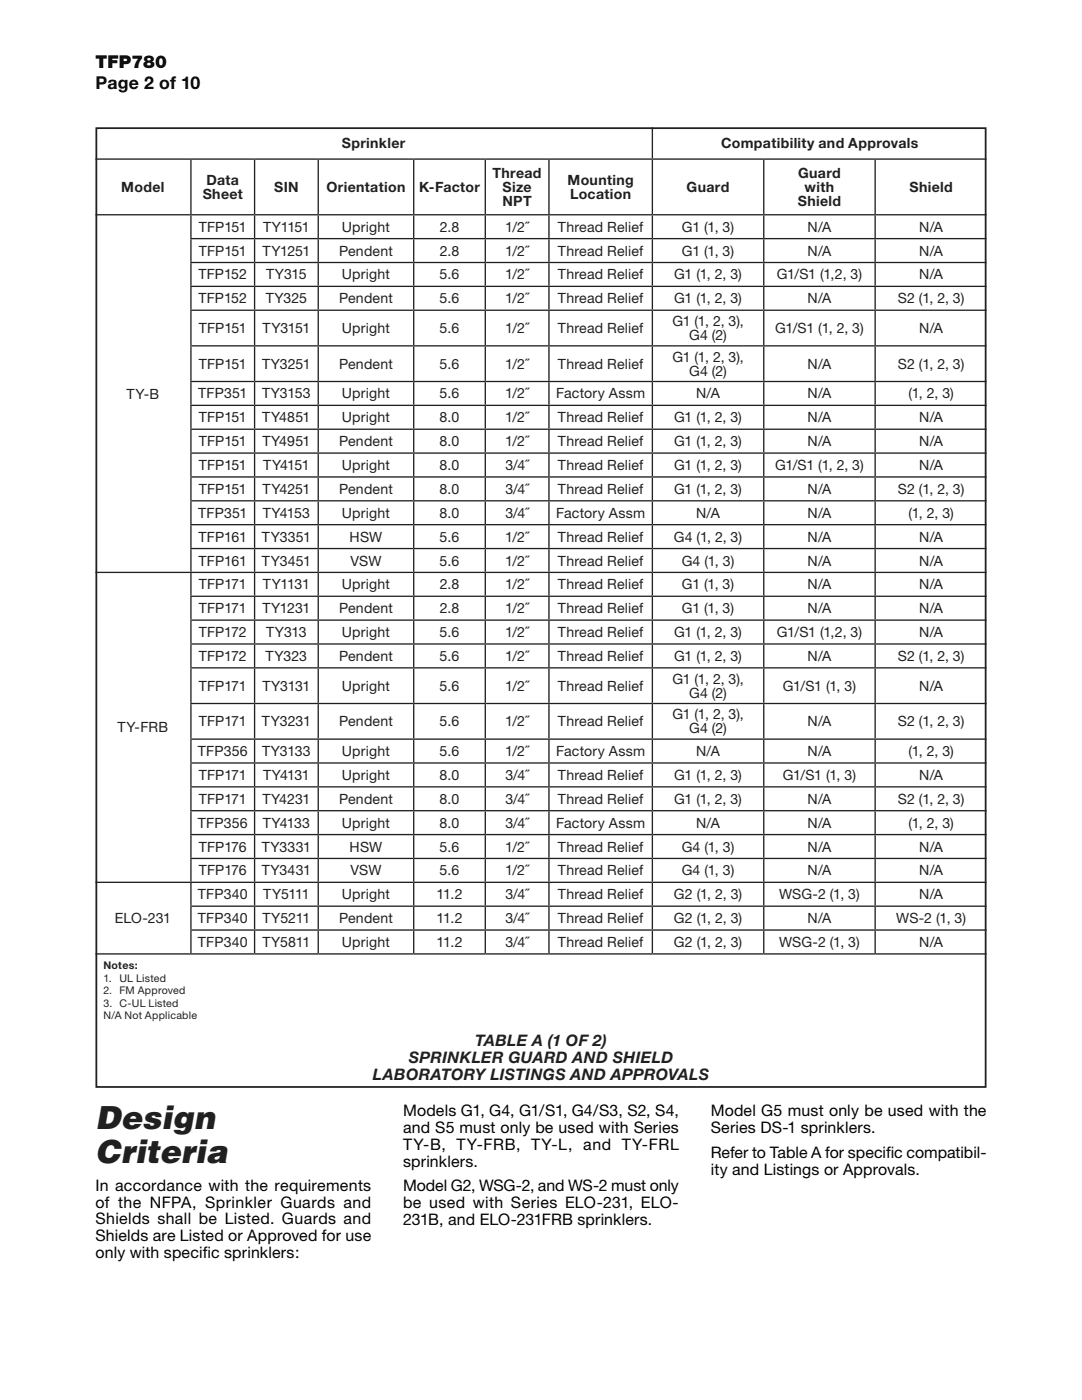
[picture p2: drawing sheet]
<svg xmlns="http://www.w3.org/2000/svg" width="216mm" height="279mm" viewBox="0 0 216 279" stroke-linecap="round" stroke-linejoin="round" font-family="sans-serif">
<defs><g id="words">
<g font-size="6.3" fill="#231f20">
<text x="19" y="225.4">Design</text>
<text x="19" y="232.2">Criteria</text>
</g>
<g font-size="3.5">
<text x="19" y="13.6">TFP780</text>
<text x="19" y="17.7">Page 2 of 10</text>
</g>
<g font-size="3.2" fill="#231f20">
<text x="94.8" y="208.8">TABLE A (1 OF 2)</text>
<text x="74.4" y="215.5">LABORATORY LISTINGS AND APPROVALS</text>
<text x="81.6" y="212.2">SPRINKLER GUARD AND SHIELD</text>
</g>
<g font-size="3.2">
<text x="80.4" y="222.8">Models G1, G4, G1/S1, G4/S3, S2, S4,</text>
<text x="80.4" y="226.1">and S5 must only be used with Series</text>
<text x="141.8" y="222.8">Model G5 must only be used with the</text>
<text x="141.8" y="226.1">Series DS-1 sprinklers.</text>
<text x="80.4" y="229.5">TY-B, TY-FRB, TY-L, and TY-FRL</text>
<text x="80.4" y="232.8">sprinklers.</text>
<text x="141.8" y="231.1">Refer to Table A for specif</text>
<text x="176.8" y="231.1">ic compatibil-</text>
<text x="19" y="237.6">In accordance with the requirements</text>
<text x="80.4" y="237.8">Model G2, WSG-2, and WS-2 must only</text>
<text x="141.8" y="234.4">ity and Listings or Approvals.</text>
<text x="19" y="241">of the NFPA, Sprinkler Guards and</text>
<text x="19" y="244.3">Shields shall be Listed. Guards and</text>
<text x="80.4" y="241.1">be used with Series ELO-231, ELO-</text>
<text x="80.4" y="244.5">231B, and ELO-231FRB sprinklers.</text>
<text x="19" y="247.7">Shields are Listed or Approved for use</text>
<text x="19" y="251.1">only with specif</text>
<text x="40.5" y="251.1">ic sprinklers:</text>
</g>
<g font-size="2.8" fill="#231f20">
<text x="68.2" y="29.5">Sprinkler</text>
<text x="143.9" y="29.5">Compatibility and Approvals</text>
<text x="98.3" y="35.5">Thread</text>
<text x="159.2" y="35.5">Guard</text>
<text x="24.2" y="38.3">Model</text>
<text x="40.4" y="39.7">Sheet</text>
<text x="41.2" y="36.9">Data</text>
<text x="54.7" y="38.3">SIN</text>
<text x="65.2" y="38.3">Orientation</text>
<text x="83.6" y="38.3">K-Factor</text>
<text x="100.3" y="41.1">NPT</text>
<text x="100.3" y="38.3">Size</text>
<text x="113.3" y="36.9">Mounting</text>
<text x="113.8" y="39.7">Location</text>
<text x="137" y="38.3">Guard</text>
<text x="159.2" y="41.1">Shield</text>
<text x="160.6" y="38.3">with</text>
<text x="181.5" y="38.3">Shield</text>
<text x="39.7" y="46.3">TFP151</text>
<text x="52.5" y="46.3">TY1151</text>
<text x="68.2" y="46.3">Upright</text>
<text x="87.7" y="46.3">2.8</text>
<text x="100.8" y="46.3">1/2˝</text>
<text x="111.3" y="46.3">Thread Relief</text>
<text x="136.1" y="46.3">G1 (1, 3)</text>
<text x="161.1" y="46.3">N/A</text>
<text x="183.4" y="46.3">N/A</text>
<text x="39.7" y="51">TFP151</text>
<text x="52.4" y="51">TY1251</text>
<text x="67.6" y="51">Pendent</text>
<text x="87.7" y="51">2.8</text>
<text x="100.8" y="51">1/2˝</text>
<text x="111.3" y="51">Thread Relief</text>
<text x="136.1" y="51">G1 (1, 3)</text>
<text x="161.1" y="51">N/A</text>
<text x="183.4" y="51">N/A</text>
<text x="39.6" y="55.8">TFP152</text>
<text x="53.1" y="55.8">TY315</text>
<text x="68.2" y="55.8">Upright</text>
<text x="87.7" y="55.8">5.6</text>
<text x="100.8" y="55.8">1/2˝</text>
<text x="111.3" y="55.8">Thread Relief</text>
<text x="134.5" y="55.8">G1 (1, 2, 3)</text>
<text x="155" y="55.8">G1/S1 (1,2, 3)</text>
<text x="183.4" y="55.8">N/A</text>
<text x="39.6" y="60.5">TFP152</text>
<text x="53" y="60.5">TY325</text>
<text x="67.6" y="60.5">Pendent</text>
<text x="87.7" y="60.5">5.6</text>
<text x="100.8" y="60.5">1/2˝</text>
<text x="111.3" y="60.5">Thread Relief</text>
<text x="134.2" y="65.1">G1 (1, 2, 3),</text>
<text x="134.5" y="60.5">G1 (1, 2, 3)</text>
<text x="161.1" y="60.5">N/A</text>
<text x="179.2" y="60.5">S2 (1, 2, 3)</text>
<text x="39.7" y="66.5">TFP151</text>
<text x="52.4" y="66.5">TY3151</text>
<text x="68.2" y="66.5">Upright</text>
<text x="87.7" y="66.5">5.6</text>
<text x="100.8" y="66.5">1/2˝</text>
<text x="111.3" y="66.5">Thread Relief</text>
<text x="137.5" y="67.9">G4 (2)</text>
<text x="154.7" y="66.5">G1/S1 (1, 2, 3)</text>
<text x="183.4" y="66.5">N/A</text>
<text x="39.7" y="73.6">TFP151</text>
<text x="52.3" y="73.6">TY3251</text>
<text x="67.6" y="73.6">Pendent</text>
<text x="87.7" y="73.6">5.6</text>
<text x="100.8" y="73.6">1/2˝</text>
<text x="111.3" y="73.6">Thread Relief</text>
<text x="134.2" y="72.2">G1 (1, 2, 3),</text>
<text x="137.5" y="75">G4 (2)</text>
<text x="161.1" y="73.6">N/A</text>
<text x="179.2" y="73.6">S2 (1, 2, 3)</text>
<text x="25.3" y="79.6">TY-B</text>
<text x="39.6" y="79.5">TFP351</text>
<text x="52.3" y="79.5">TY3153</text>
<text x="68.2" y="79.5">Upright</text>
<text x="87.7" y="79.5">5.6</text>
<text x="100.8" y="79.5">1/2˝</text>
<text x="111" y="79.5">Factory Assm</text>
<text x="138.9" y="79.5">N/A</text>
<text x="161.1" y="79.5">N/A</text>
<text x="181.3" y="79.5">(1, 2, 3)</text>
<text x="39.7" y="84.3">TFP151</text>
<text x="39.7" y="89.1">TFP151</text>
<text x="52.3" y="84.3">TY4851</text>
<text x="52.3" y="89.1">TY4951</text>
<text x="67.6" y="89.1">Pendent</text>
<text x="68.2" y="84.3">Upright</text>
<text x="87.7" y="84.3">8.0</text>
<text x="87.7" y="89.1">8.0</text>
<text x="100.8" y="84.3">1/2˝</text>
<text x="100.8" y="89.1">1/2˝</text>
<text x="111.3" y="84.3">Thread Relief</text>
<text x="111.3" y="89.1">Thread Relief</text>
<text x="134.5" y="84.3">G1 (1, 2, 3)</text>
<text x="134.5" y="89.1">G1 (1, 2, 3)</text>
<text x="161.1" y="84.3">N/A</text>
<text x="161.1" y="89.1">N/A</text>
<text x="183.4" y="84.3">N/A</text>
<text x="183.4" y="89.1">N/A</text>
<text x="39.7" y="93.8">TFP151</text>
<text x="52.5" y="93.8">TY4151</text>
<text x="68.2" y="93.8">Upright</text>
<text x="87.7" y="93.8">8.0</text>
<text x="100.8" y="93.8">3/4˝</text>
<text x="111.3" y="93.8">Thread Relief</text>
<text x="134.5" y="93.8">G1 (1, 2, 3)</text>
<text x="154.7" y="93.8">G1/S1 (1, 2, 3)</text>
<text x="183.4" y="93.8">N/A</text>
<text x="39.7" y="98.6">TFP151</text>
<text x="52.4" y="98.6">TY4251</text>
<text x="67.6" y="98.6">Pendent</text>
<text x="87.7" y="98.6">8.0</text>
<text x="100.8" y="98.6">3/4˝</text>
<text x="111.3" y="98.6">Thread Relief</text>
<text x="134.5" y="98.6">G1 (1, 2, 3)</text>
<text x="161.1" y="98.6">N/A</text>
<text x="179.2" y="98.6">S2 (1, 2, 3)</text>
<text x="39.6" y="103.3">TFP351</text>
<text x="52.4" y="103.3">TY4153</text>
<text x="68.2" y="103.3">Upright</text>
<text x="87.7" y="103.3">8.0</text>
<text x="100.8" y="103.3">3/4˝</text>
<text x="111" y="103.3">Factory Assm</text>
<text x="138.9" y="103.3">N/A</text>
<text x="161.1" y="103.3">N/A</text>
<text x="181.3" y="103.3">(1, 2, 3)</text>
<text x="39.6" y="108.1">TFP161</text>
<text x="39.6" y="112.9">TFP161</text>
<text x="52.2" y="112.9">TY3451</text>
<text x="52.3" y="108.1">TY3351</text>
<text x="69.8" y="108.1">HSW</text>
<text x="69.9" y="112.9">VSW</text>
<text x="87.7" y="108.1">5.6</text>
<text x="87.7" y="112.9">5.6</text>
<text x="100.8" y="108.1">1/2˝</text>
<text x="100.8" y="112.9">1/2˝</text>
<text x="111.3" y="108.1">Thread Relief</text>
<text x="111.3" y="112.9">Thread Relief</text>
<text x="134.5" y="108.1">G4 (1, 2, 3)</text>
<text x="136" y="112.9">G4 (1, 3)</text>
<text x="161.1" y="108.1">N/A</text>
<text x="161.1" y="112.9">N/A</text>
<text x="183.4" y="108.1">N/A</text>
<text x="183.4" y="112.9">N/A</text>
<text x="39.7" y="117.6">TFP171</text>
<text x="52.5" y="117.6">TY1131</text>
<text x="68.2" y="117.6">Upright</text>
<text x="87.7" y="117.6">2.8</text>
<text x="100.8" y="117.6">1/2˝</text>
<text x="111.3" y="117.6">Thread Relief</text>
<text x="136.1" y="117.6">G1 (1, 3)</text>
<text x="161.1" y="117.6">N/A</text>
<text x="183.4" y="117.6">N/A</text>
<text x="39.7" y="122.4">TFP171</text>
<text x="52.3" y="122.4">TY1231</text>
<text x="67.6" y="122.4">Pendent</text>
<text x="87.7" y="122.4">2.8</text>
<text x="100.8" y="122.4">1/2˝</text>
<text x="111.3" y="122.4">Thread Relief</text>
<text x="136.1" y="122.4">G1 (1, 3)</text>
<text x="161.1" y="122.4">N/A</text>
<text x="183.4" y="122.4">N/A</text>
<text x="39.7" y="127.2">TFP172</text>
<text x="39.7" y="131.9">TFP172</text>
<text x="53" y="131.9">TY323</text>
<text x="53.1" y="127.2">TY313</text>
<text x="67.6" y="131.9">Pendent</text>
<text x="68.2" y="127.2">Upright</text>
<text x="87.7" y="127.2">5.6</text>
<text x="87.7" y="131.9">5.6</text>
<text x="100.8" y="127.2">1/2˝</text>
<text x="100.8" y="131.9">1/2˝</text>
<text x="111.3" y="127.2">Thread Relief</text>
<text x="111.3" y="131.9">Thread Relief</text>
<text x="134.5" y="127.2">G1 (1, 2, 3)</text>
<text x="134.5" y="131.9">G1 (1, 2, 3)</text>
<text x="155" y="127.2">G1/S1 (1,2, 3)</text>
<text x="161.1" y="131.9">N/A</text>
<text x="179.2" y="131.9">S2 (1, 2, 3)</text>
<text x="183.4" y="127.2">N/A</text>
<text x="39.7" y="137.9">TFP171</text>
<text x="52.4" y="137.9">TY3131</text>
<text x="68.2" y="137.9">Upright</text>
<text x="87.7" y="137.9">5.6</text>
<text x="100.8" y="137.9">1/2˝</text>
<text x="111.3" y="137.9">Thread Relief</text>
<text x="134.2" y="136.4">G1 (1, 2, 3),</text>
<text x="156.2" y="137.9">G1/S1 (1, 3)</text>
<text x="183.4" y="137.9">N/A</text>
<text x="134.2" y="143.6">G1 (1, 2, 3),</text>
<text x="137.5" y="139.3">G4 (2)</text>
<text x="23.4" y="146.2">TY-FRB</text>
<text x="39.7" y="145">TFP171</text>
<text x="52.3" y="145">TY3231</text>
<text x="67.6" y="145">Pendent</text>
<text x="87.7" y="145">5.6</text>
<text x="100.8" y="145">1/2˝</text>
<text x="111.3" y="145">Thread Relief</text>
<text x="137.5" y="146.4">G4 (2)</text>
<text x="161.1" y="145">N/A</text>
<text x="179.2" y="145">S2 (1, 2, 3)</text>
<text x="39.5" y="150.9">TFP356</text>
<text x="39.7" y="155.7">TFP171</text>
<text x="52.3" y="150.9">TY3133</text>
<text x="52.5" y="155.7">TY4131</text>
<text x="68.2" y="150.9">Upright</text>
<text x="68.2" y="155.7">Upright</text>
<text x="87.7" y="155.7">8.0</text>
<text x="87.7" y="150.9">5.6</text>
<text x="100.8" y="150.9">1/2˝</text>
<text x="100.8" y="155.7">3/4˝</text>
<text x="111" y="150.9">Factory Assm</text>
<text x="111.3" y="155.7">Thread Relief</text>
<text x="134.5" y="155.7">G1 (1, 2, 3)</text>
<text x="138.9" y="150.9">N/A</text>
<text x="156.2" y="155.7">G1/S1 (1, 3)</text>
<text x="161.1" y="150.9">N/A</text>
<text x="181.3" y="150.9">(1, 2, 3)</text>
<text x="183.4" y="155.7">N/A</text>
<text x="39.7" y="160.4">TFP171</text>
<text x="52.4" y="160.4">TY4231</text>
<text x="67.6" y="160.4">Pendent</text>
<text x="87.7" y="160.4">8.0</text>
<text x="100.8" y="160.4">3/4˝</text>
<text x="111.3" y="160.4">Thread Relief</text>
<text x="134.5" y="160.4">G1 (1, 2, 3)</text>
<text x="161.1" y="160.4">N/A</text>
<text x="179.2" y="160.4">S2 (1, 2, 3)</text>
<text x="39.5" y="165.2">TFP356</text>
<text x="52.4" y="165.2">TY4133</text>
<text x="68.2" y="165.2">Upright</text>
<text x="87.7" y="165.2">8.0</text>
<text x="100.8" y="165.2">3/4˝</text>
<text x="111" y="165.2">Factory Assm</text>
<text x="138.9" y="165.2">N/A</text>
<text x="161.1" y="165.2">N/A</text>
<text x="181.3" y="165.2">(1, 2, 3)</text>
<text x="39.7" y="169.9">TFP176</text>
<text x="52.2" y="169.9">TY3331</text>
<text x="69.8" y="169.9">HSW</text>
<text x="87.7" y="169.9">5.6</text>
<text x="100.8" y="169.9">1/2˝</text>
<text x="111.3" y="169.9">Thread Relief</text>
<text x="136" y="169.9">G4 (1, 3)</text>
<text x="161.1" y="169.9">N/A</text>
<text x="183.4" y="169.9">N/A</text>
<text x="39.5" y="179.5">TFP340</text>
<text x="39.7" y="174.7">TFP176</text>
<text x="52.2" y="174.7">TY3431</text>
<text x="52.5" y="179.5">TY5111</text>
<text x="68.2" y="179.5">Upright</text>
<text x="69.9" y="174.7">VSW</text>
<text x="87.1" y="179.5">11.2</text>
<text x="87.7" y="174.7">5.6</text>
<text x="100.8" y="174.7">1/2˝</text>
<text x="100.8" y="179.5">3/4˝</text>
<text x="111.3" y="174.7">Thread Relief</text>
<text x="111.3" y="179.5">Thread Relief</text>
<text x="134.5" y="179.5">G2 (1, 2, 3)</text>
<text x="136" y="174.7">G4 (1, 3)</text>
<text x="155.5" y="179.5">WSG-2 (1, 3)</text>
<text x="161.1" y="174.7">N/A</text>
<text x="183.4" y="174.7">N/A</text>
<text x="183.4" y="179.5">N/A</text>
<text x="22.9" y="184.2">ELO-231</text>
<text x="39.5" y="184.2">TFP340</text>
<text x="52.4" y="184.2">TY5211</text>
<text x="67.6" y="184.2">Pendent</text>
<text x="87.1" y="184.2">11.2</text>
<text x="100.8" y="184.2">3/4˝</text>
<text x="111.3" y="184.2">Thread Relief</text>
<text x="134.5" y="184.2">G2 (1, 2, 3)</text>
<text x="161.1" y="184.2">N/A</text>
<text x="178.8" y="184.2">WS-2 (1, 3)</text>
<text x="39.5" y="189">TFP340</text>
<text x="52.4" y="189">TY5811</text>
<text x="68.2" y="189">Upright</text>
<text x="87.1" y="189">11.2</text>
<text x="100.8" y="189">3/4˝</text>
<text x="111.3" y="189">Thread Relief</text>
<text x="134.5" y="189">G2 (1, 2, 3)</text>
<text x="155.5" y="189">WSG-2 (1, 3)</text>
<text x="183.4" y="189">N/A</text>
</g>
<g font-size="2.1" fill="#231f20">
<text x="20.6" y="193.5">Notes:</text>
<text x="20.6" y="195.9">1.</text>
<text x="23.8" y="195.9">UL Listed</text>
<text x="20.6" y="198.4">2. FM Approved</text>
<text x="20.6" y="200.9">3. C-UL Listed</text>
<text x="20.6" y="203.3">N/A Not Applicable</text>
</g>
</g></defs>
<path d="M19.2 25.6h177.5v191.3h-177.5z" fill="none" stroke="#231f20" stroke-width=".35"/>
<g fill="none" stroke="#231f20" stroke-width=".26">
<path d="M19 31.8h177.8M38.1 31.9v10.8M50.8 31.9v10.8M63.5 31.9v10.8M82.5 31.9v10.8M96.8 31.9v10.8M109.5 31.9v10.8M130.2 25.4v6.2M130.2 31.9v10.8M152.4 31.9v10.8M174.6 31.9v10.8M19 42.9h177.8"/>
<path d="M38 47.6h158.8M38 52.4h158.8M38 57.2h158.8M38.1 43v4.5M38.1 47.8v4.5M38.1 52.5v4.5M38.1 57.3v4.5M50.8 43v4.5M50.8 47.8v4.5M50.8 52.5v4.5M50.8 57.3v4.5M63.5 43v4.5"/>
<path d="M63.5 47.8v4.5M63.5 52.5v4.5M63.5 57.3v4.5M82.5 43v4.5M82.5 47.8v4.5M82.5 52.5v4.5M82.5 57.3v4.5M96.8 43v4.5M96.8 47.8v4.5M96.8 52.5v4.5M96.8 57.3v4.5M109.5 43v4.5"/>
<path d="M109.5 47.8v4.5M109.5 52.5v4.5M109.5 57.3v4.5M130.2 43v4.5M130.2 47.8v4.5M130.2 52.5v4.5M130.2 57.3v4.5M152.4 43v4.5M152.4 47.8v4.5M152.4 52.5v4.5M152.4 57.3v4.5M174.6 43v4.5"/>
<path d="M174.6 47.8v4.5M174.6 52.5v4.5M174.6 57.3v4.5M38 61.9h158.8M38 69h158.8M38 76.1h158.8M38.1 62v6.9M38.1 69.2v6.8M38.1 76.3v4.5M50.8 62v6.9M50.8 69.2v6.8M50.8 76.3v4.5"/>
<path d="M63.5 62v6.9M63.5 69.2v6.8M63.5 76.3v4.5M82.5 62v6.9M82.5 69.2v6.8M82.5 76.3v4.5M96.8 62v6.9M96.8 69.2v6.8M96.8 76.3v4.5M109.5 62v6.9M109.5 69.2v6.8M109.5 76.3v4.5"/>
<path d="M130.2 62v6.9M130.2 69.2v6.8M130.2 76.3v4.5M152.4 62v6.9M152.4 69.2v6.8M152.4 76.3v4.5M174.6 62v6.9M174.6 69.2v6.8M174.6 76.3v4.5M38 80.9h158.8M38 85.7h158.8M38 90.4h158.8"/>
<path d="M38 95.2h158.8M38 99.9h158.8M38.1 81v4.5M38.1 85.8v4.5M38.1 90.6v4.5M38.1 95.3v4.5M50.8 81v4.5M50.8 85.8v4.5M50.8 90.6v4.5M50.8 95.3v4.5M63.5 81v4.5M63.5 85.8v4.5"/>
<path d="M63.5 90.6v4.5M63.5 95.3v4.5M82.5 81v4.5M82.5 85.8v4.5M82.5 90.6v4.5M82.5 95.3v4.5M96.8 81v4.5M96.8 85.8v4.5M96.8 90.6v4.5M96.8 95.3v4.5M109.5 81v4.5M109.5 85.8v4.5"/>
<path d="M109.5 90.6v4.5M109.5 95.3v4.5M130.2 81v4.5M130.2 85.8v4.5M130.2 90.6v4.5M130.2 95.3v4.5M152.4 81v4.5M152.4 85.8v4.5M152.4 90.6v4.5M152.4 95.3v4.5M174.6 81v4.5M174.6 85.8v4.5"/>
<path d="M174.6 90.6v4.5M174.6 95.3v4.5M19 114.2h177.8M38 104.7h158.8M38 109.5h158.8M38 119h158.8M38.1 100.1v4.5M38.1 104.8v4.5M38.1 109.6v4.5M38.1 114.4v4.5M38.1 119.1v4.5M50.8 100.1v4.5"/>
<path d="M50.8 104.8v4.5M50.8 109.6v4.5M50.8 114.4v4.5M50.8 119.1v4.5M63.5 100.1v4.5M63.5 104.8v4.5M63.5 109.6v4.5M63.5 114.4v4.5M63.5 119.1v4.5M82.5 100.1v4.5M82.5 104.8v4.5M82.5 109.6v4.5"/>
<path d="M82.5 114.4v4.5M82.5 119.1v4.5M96.8 100.1v4.5M96.8 104.8v4.5M96.8 109.6v4.5M96.8 114.4v4.5M96.8 119.1v4.5M109.5 100.1v4.5M109.5 104.8v4.5M109.5 109.6v4.5M109.5 114.4v4.5M109.5 119.1v4.5"/>
<path d="M130.2 100.1v4.5M130.2 104.8v4.5M130.2 109.6v4.5M130.2 114.4v4.5M130.2 119.1v4.5M152.4 100.1v4.5M152.4 104.8v4.5M152.4 109.6v4.5M152.4 114.4v4.5M152.4 119.1v4.5M174.6 100.1v4.5M174.6 104.8v4.5"/>
<path d="M174.6 109.6v4.5M174.6 114.4v4.5M174.6 119.1v4.5M38 123.8h158.8M38 128.5h158.8M38 133.3h158.8M38.1 123.9v4.5M38.1 128.7v4.5M38.1 133.4v6.9M50.8 123.9v4.5M50.8 128.7v4.5M50.8 133.4v6.9"/>
<path d="M63.5 123.9v4.5M63.5 128.7v4.5M63.5 133.4v6.9M82.5 123.9v4.5M82.5 128.7v4.5M82.5 133.4v6.9M96.8 123.9v4.5M96.8 128.7v4.5M96.8 133.4v6.9M109.5 123.9v4.5M109.5 128.7v4.5M109.5 133.4v6.9"/>
<path d="M130.2 123.9v4.5M130.2 128.7v4.5M130.2 133.4v6.9M152.4 123.9v4.5M152.4 128.7v4.5M152.4 133.4v6.9M174.6 123.9v4.5M174.6 128.7v4.5M174.6 133.4v6.9M38 140.4h158.8M38 147.5h158.8M38 152.3h158.8"/>
<path d="M38 157h158.8M38.1 140.5v6.9M38.1 147.6v4.5M38.1 152.4v4.5M38.1 157.2v4.5M50.8 140.5v6.9M50.8 147.6v4.5M50.8 152.4v4.5M50.8 157.2v4.5M63.5 140.5v6.9M63.5 147.6v4.5M63.5 152.4v4.5"/>
<path d="M63.5 157.2v4.5M82.5 140.5v6.9M82.5 147.6v4.5M82.5 152.4v4.5M82.5 157.2v4.5M96.8 140.5v6.9M96.8 147.6v4.5M96.8 152.4v4.5M96.8 157.2v4.5M109.5 140.5v6.9M109.5 147.6v4.5M109.5 152.4v4.5"/>
<path d="M109.5 157.2v4.5M130.2 140.5v6.9M130.2 147.6v4.5M130.2 152.4v4.5M130.2 157.2v4.5M152.4 140.5v6.9M152.4 147.6v4.5M152.4 152.4v4.5M152.4 157.2v4.5M174.6 140.5v6.9M174.6 147.6v4.5M174.6 152.4v4.5"/>
<path d="M174.6 157.2v4.5M19 176.1h177.8M38 161.8h158.8M38 166.6h158.8M38 171.3h158.8M38.1 161.9v4.5M38.1 166.7v4.5M38.1 171.5v4.5M38.1 176.2v4.5M50.8 161.9v4.5M50.8 166.7v4.5M50.8 171.5v4.5"/>
<path d="M50.8 176.2v4.5M63.5 161.9v4.5M63.5 166.7v4.5M63.5 171.5v4.5M63.5 176.2v4.5M82.5 161.9v4.5M82.5 166.7v4.5M82.5 171.5v4.5M82.5 176.2v4.5M96.8 161.9v4.5M96.8 166.7v4.5M96.8 171.5v4.5"/>
<path d="M96.8 176.2v4.5M109.5 161.9v4.5M109.5 166.7v4.5M109.5 171.5v4.5M109.5 176.2v4.5M130.2 161.9v4.5M130.2 166.7v4.5M130.2 171.5v4.5M130.2 176.2v4.5M152.4 161.9v4.5M152.4 166.7v4.5M152.4 171.5v4.5"/>
<path d="M152.4 176.2v4.5M174.6 161.9v4.5M174.6 166.7v4.5M174.6 171.5v4.5M174.6 176.2v4.5M19 190.4h177.8M38 180.8h158.8M38 185.6h158.8M38.1 181v4.5M38.1 185.7v4.5M50.8 181v4.5M50.8 185.7v4.5"/>
<path d="M63.5 181v4.5M63.5 185.7v4.5M82.5 181v4.5M82.5 185.7v4.5M96.8 181v4.5M96.8 185.7v4.5M109.5 181v4.5M109.5 185.7v4.5M130.2 181v4.5M130.2 185.7v4.5M152.4 181v4.5M152.4 185.7v4.5"/>
<path d="M174.6 181v4.5M174.6 185.7v4.5"/>
</g>
<use href="#words"/>
</svg>
